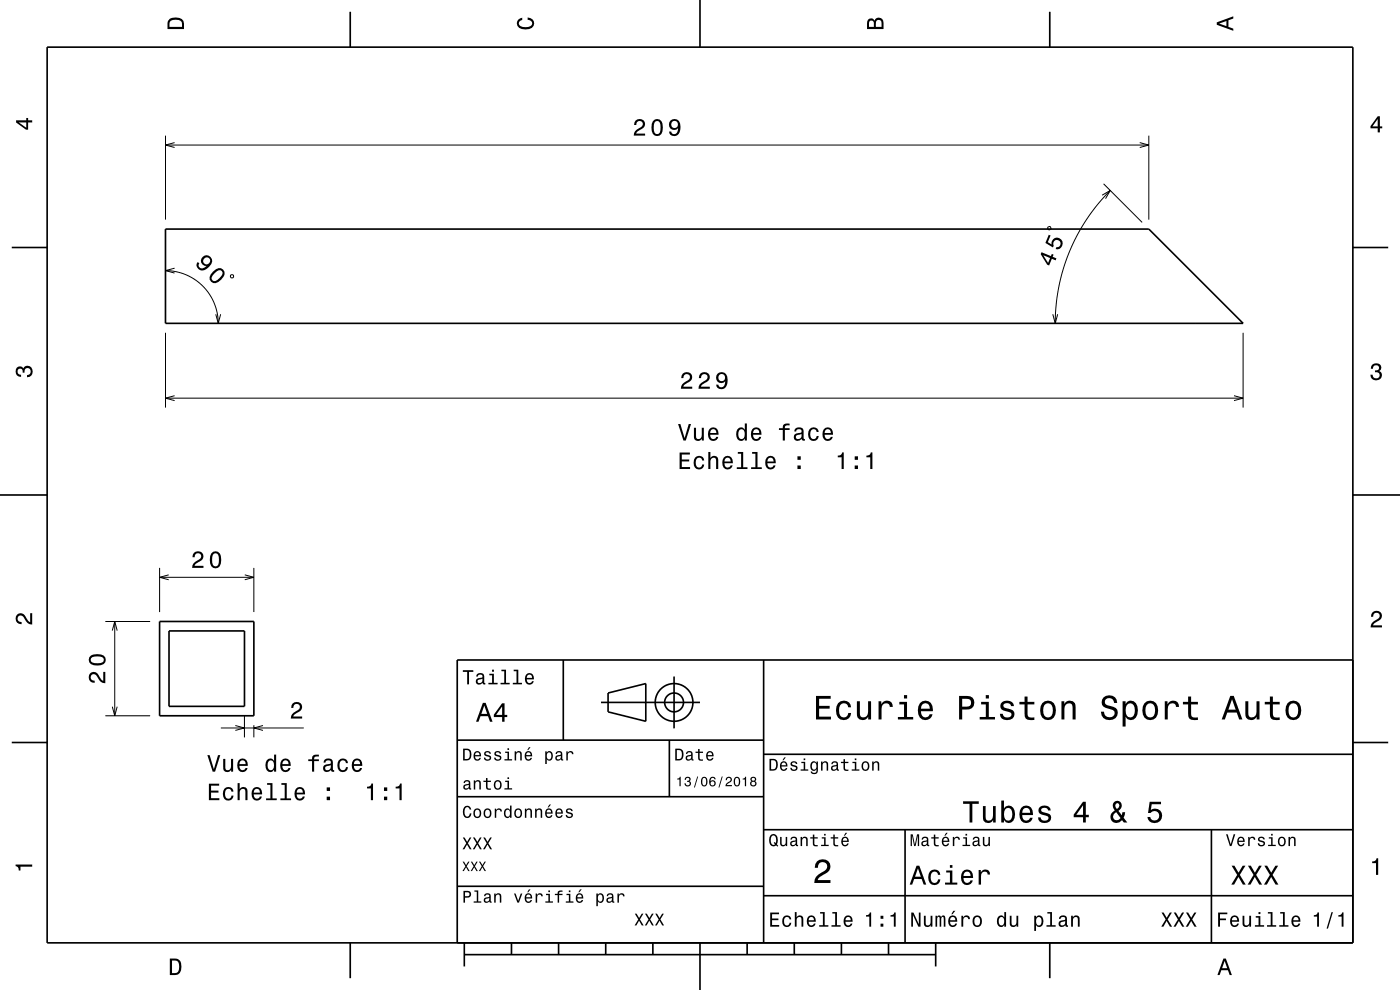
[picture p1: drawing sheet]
<svg xmlns="http://www.w3.org/2000/svg" width="297mm" height="210mm" viewBox="0 0 297 210" stroke-linecap="round" stroke-linejoin="round" font-family="sans-serif">
<g fill="none" stroke="#000" stroke-width=".21">
<path d="M35.1 28.8v17.8M35.1 30.8h208.6M37 30.3l-1.9 .5 1.9 .5M234.1 39l8.2 8.2M241.8 30.3l1.9 .5-1.9 .5M243.7 28.8v17.8M35.1 57.4a11.2 11.2 0 0 1 11.2 11.2M37 56.9l-1.9 .5 1.9 .5M48.9 58.4l.5-.1 .1 .5-.4 .1zM222.3 48.2l.5-.1 .1 .5-.3 .2-.2-.1zM233.8 41.4l1.7-1-1 1.7M235.5 40.4l-2.6 3-2.4 3.2-1.9 3.2-1.7 3.6-1.3 3.6-1 3.8-.6 4.2-.1 3.6"/>
<path d="M35.1 70.6v15.9M45.8 66.7l.5 1.9 .5-1.9M223.3 66.7l.6 1.9 .5-1.9M263.7 70.6v15.9M35.1 84.5h228.6M37 83.9l-1.9 .6 1.9 .5M261.8 83.9l1.9 .6-1.9 .5M22.3 131.8h9.6M23.8 133.8l.5-2 .6 2M24.3 131.8v20M33.9 120.5v9.3M33.9 122.5h20"/>
<path d="M35.8 121.9l-1.9 .6 1.9 .5M51.9 121.9l2 .6-2 .5M53.9 120.5v9.3M22.3 151.8h9.6M23.8 149.9l.5 1.9 .6-1.9M46.9 154.4h17.5M49.9 153.9l2 .5-2 .5M51.9 151.8v4.6M53.9 153.8v2.6M55.8 153.9l-1.9 .5 1.9 .5"/>
</g>
<g fill="none" stroke="#000" stroke-width=".35">
<path d="M10 10h277v190h-277zM74.3 2.5v7.5M148.5 0v10M222.7 2.5v7.5M2.5 52.5h7.5M35.1 48.6h208.6l20 20h-228.6zM287 52.5h7.5M0 105h10M287 105h10M33.9 131.8h20v20h-20zM35.9 133.8h16v16h-16zM119.5 140v17"/>
<path d="M162 140v60M287 140h-190v60M2.5 157.5h7.5M97 157h65M127.5 149h21M129 147l8-2v8l-8-2zM142 157v12M143 143.5v11M287 157.5h7.5M97 169h65M162 176h125M162 160h125"/>
<path d="M192 176v24M257 176v24M97 188h65M162 190h125M74.3 200v7.5M98.5 202.5h100M98.5 200v5M108.5 200v2.5M118.5 200v2.5M128.5 200v2.5M138.5 200v2.5M148.5 200v10"/>
<path d="M158.5 200v2.5M168.5 200v2.5M178.5 200v2.5M188.5 200v2.5M198.5 200v5M222.7 200v7.5"/>
<circle cx="143" cy="149" r="2"/>
<circle cx="143" cy="149" r="4"/>
</g>
<g fill="#000">
<path d="M36 4a2.18 2.18 0 0 0-.5 2.2h3.5v-1.2a1.43 1.43 0 0 0-1.7-1.3zM36.3 4.4a2.15 2.15 0 0 1 2.2 .3l.1 1h-2.6v-1z" fill-rule="evenodd"/>
<path d="M109.9 4.2l.9-.4v.4a.7 .7 0 0 0-.7 .5 .7 .7 0 0 0 .3 .8 1.7 1.7 0 0 0 2.5-.5 .9 .9 0 0 0-1-.8v-.5a1.24 1.24 0 0 1 1.4 1.1 1.24 1.24 0 0 1-1 1.4 2.22 2.22 0 0 1-2.5-.7l-.2-.5z" fill-rule="evenodd"/>
<path d="M184.2 4.2l-.3 .7v1.3h3.5v-1.3a.98 .98 0 0 0-.7-1.1 .98 .98 0 0 0-1.2 .6 .84 .84 0 0 0-1.3-.2zM184.5 4.5a.54 .54 0 0 1 .6-.1 .54 .54 0 0 1 .3 .6v.7h-1zM185.9 4.4a.62 .62 0 0 1 .8-.1 .62 .62 0 0 1 .3 .6v.8h-1.2z" fill-rule="evenodd"/>
<path d="M258.1 4.7v.6l3.5 1.2v-.4l-1-.4v-1.4l1-.4v-.4zM258.6 5l1.6-.5v1z" fill-rule="evenodd"/>
<path d="M3.4 25.5v.5l2.1 1.5h.5v-1.5h.8v-.5h-.8v-.5h-.4v.5zM4 26h1.6v1.1z" fill-rule="evenodd"/>
<path d="M134.8 25.6l-.2 .3-.1 .6h.5a.71 .71 0 0 1 .5-.8 .71 .71 0 0 1 .9 .5 .71 .71 0 0 1-.5 .8 1.8 1.8 0 0 0-1.5 1.8h2.5v-.5h-1.9a2.2 2.2 0 0 1 1.4-1.1 1.13 1.13 0 0 0 .1-1.7 1.13 1.13 0 0 0-1.7 .1zM138.5 25.7a2.67 2.67 0 0 0 .4 3.1 1.14 1.14 0 0 0 1.6-.9 2.31 2.31 0 0 0-.6-2.5l-.5-.2-.5 .2zM139.1 25.8h.6a2.38 2.38 0 0 1 0 2.6h-.6a2.37 2.37 0 0 1 0-2.6zM142.2 25.6a1.15 1.15 0 0 0 0 1.6 1.15 1.15 0 0 0 1.7 0 1.03 1.03 0 0 1-.9 1.3 .56 .56 0 0 1-.6-.6h-.5a1.18 1.18 0 0 0 1.3 1 1.18 1.18 0 0 0 1.1-1.2 1.77 1.77 0 0 0-1.2-2.5zM142.4 26.4a.75 .75 0 0 1 1.5 0 .75 .75 0 0 1-1.5 0z" fill-rule="evenodd"/>
<path d="M292.3 24.7l-1.6 2.1v.4h1.6v.9h.4v-.9h.5v-.4h-.5v-2.1zM292.3 25.2v1.6h-1.1z" fill-rule="evenodd"/>
<path d="M43 54.5a1.11 1.11 0 0 0-.3 1.3 1.11 1.11 0 0 0 1.1 .6 1.03 1.03 0 0 1-1.5 .3 .56 .56 0 0 1 0-.8l-.3-.3a1.18 1.18 0 0 0 .2 1.5 1.18 1.18 0 0 0 1.5 0 1.77 1.77 0 0 0 1-2.6 1.13 1.13 0 0 0-1.7 0zM43.1 55.4a.75 .75 0 0 1 1.5 0 .75 .75 0 0 1-1.5 0zM45.2 57.6a1.42 1.42 0 0 0-.4 2.2 1.41 1.41 0 0 0 2.1-.5 1.51 1.51 0 0 0 .4-2.1 1.43 1.43 0 0 0-2.1 .4zM45.5 58l.9-.7a.63 .63 0 0 1 .6 .2 .63 .63 0 0 1 .2 .6 2.74 2.74 0 0 1-1.8 1.5l-.5-.4v-.4z" fill-rule="evenodd"/>
<path d="M221 53.5l-.2 .4 1.3 2.2 .5 .2 .5-1.4 .8 .3 .2-.4-.8-.3 .2-.5-.4-.1-.2 .4zM221.3 54.1l1.5 .6-.5 1.1zM222.5 49.8l-.7 1.7 1.6 1 .1-.4a.79 .79 0 0 1 .3-1.1 .79 .79 0 0 1 1.1 .4 .79 .79 0 0 1-.5 1h-.3l-.2 .4a1.21 1.21 0 0 0 1.6-.9 1.21 1.21 0 0 0-1.2-1.4 1.21 1.21 0 0 0-1.2 1.4l-.8-.5 .6-1.4z" fill-rule="evenodd"/>
<path d="M291.1 77.4a1.08 1.08 0 0 1 1.4-.2 1.08 1.08 0 0 1 .4 1.2l-.3 .3a1.06 1.06 0 0 1 .5 1.3 1.06 1.06 0 0 1-1.2 .7 1.1 1.1 0 0 1-1.2-1.2h.5a.71 .71 0 0 0 1 .8 .71 .71 0 0 0 .1-1.3h-.6v-.4a.61 .61 0 0 0 .8-.3 .61 .61 0 0 0-.2-.8 .61 .61 0 0 0-.9 .2l-.1 .5h-.5z" fill-rule="evenodd"/>
<path d="M3.6 78a.86 .86 0 0 1 1.4 .2 1.06 1.06 0 0 1 1.2-.6 1.06 1.06 0 0 1 .7 1.2 1.1 1.1 0 0 1-1.2 1.2v-.4a.71 .71 0 0 0 .8-1 .71 .71 0 0 0-1.3-.1v.6h-.4a.61 .61 0 0 0-.3-.8 .61 .61 0 0 0-.8 .2 .61 .61 0 0 0 .2 .8l.6 .2v.4a1.15 1.15 0 0 1-1.2-.6 1.15 1.15 0 0 1 .3-1.3z" fill-rule="evenodd"/>
<path d="M144.2 96v3.5h2.2v-.4h-1.8v-1.2h1.6v-.4h-1.6v-1.1h1.8v-.4zM147.5 97.1a1.53 1.53 0 0 0 .8 2.5 1.06 1.06 0 0 0 1.1-1.1h-.4a.67 .67 0 0 1-.7 .7 .67 .67 0 0 1-.7-.6 1.12 1.12 0 0 1 .7-1.5 .6 .6 0 0 1 .7 .6h.4a1.09 1.09 0 0 0-.8-1 1.09 1.09 0 0 0-1.1 .4zM150.3 95.9v3.6h.4v-1.6a.63 .63 0 0 1 .5-.8 .63 .63 0 0 1 .7 .7v1.7h.5v-1.8a.88 .88 0 0 0-.6-1 .88 .88 0 0 0-1.1 .5v-1.3zM153.5 97.1a1.54 1.54 0 0 0 .8 2.5 1.05 1.05 0 0 0 1.1-.9h-.4l-.2 .4-.4 .1a.75 .75 0 0 1-.7-.9h1.8a1.16 1.16 0 0 0-.5-1.4 1.16 1.16 0 0 0-1.5 .2zM153.9 97.3a.66 .66 0 0 1 .8-.1 .66 .66 0 0 1 .3 .7h-1.3zM156.5 95.9v.3h.7v2.9h-.9v.4h2.3v-.4h-.9v-3.2zM159.6 95.9v.3h.7v2.9h-1v.4h2.3v-.4h-.9v-3.2zM162.6 97.1a1.54 1.54 0 0 0 .8 2.5 1.05 1.05 0 0 0 1.1-.9h-.4l-.2 .4-.4 .1a.75 .75 0 0 1-.7-.9h1.8a1.16 1.16 0 0 0-.5-1.4 1.16 1.16 0 0 0-1.5 .2zM163 97.3a.66 .66 0 0 1 .8-.1 .66 .66 0 0 1 .3 .7h-1.3zM169.2 98.7v.8h.7v-.8zM169.2 96.8v.7h.7v-.7z" fill-rule="evenodd"/>
<path d="M144.8 79.3l-.3 .9h.5a.7 .7 0 0 1 .5-.8 .7 .7 0 0 1 .9 .5 .7 .7 0 0 1-.5 .8 1.8 1.8 0 0 0-1.5 1.8h2.5v-.5h-2a2.23 2.23 0 0 1 1.5-1.1 1.13 1.13 0 0 0 .1-1.7 1.13 1.13 0 0 0-1.7 .1zM148.6 79.3l-.3 .9h.4a.7 .7 0 0 1 .5-.8 .7 .7 0 0 1 .9 .5 .7 .7 0 0 1-.5 .8 1.8 1.8 0 0 0-1.4 1.8h2.4v-.5h-1.9a2.23 2.23 0 0 1 1.5-1.1 1.13 1.13 0 0 0 .1-1.7 1.13 1.13 0 0 0-1.7 .1zM152.2 79.3a1.15 1.15 0 0 0 0 1.6 1.15 1.15 0 0 0 1.7 0 1.03 1.03 0 0 1-.9 1.3 .56 .56 0 0 1-.6-.6h-.5a1.18 1.18 0 0 0 1.3 .9 1.18 1.18 0 0 0 1.1-1.1 1.77 1.77 0 0 0-1.2-2.5zM152.4 80.1a.75 .75 0 0 1 1.5 0 .75 .75 0 0 1-1.5 0z" fill-rule="evenodd"/>
<path d="M143.9 89.9l1.1 3.5h.5l1.1-3.5h-.5l-.9 3-.9-3zM147.2 90.7v1.8a.89 .89 0 0 0 .6 1 .89 .89 0 0 0 1.1-.5v.4h.4v-2.7h-.4v1.6a.65 .65 0 0 1-.4 .8 .65 .65 0 0 1-.8-.3v-2.1zM150.5 91a1.54 1.54 0 0 0 .8 2.5 1.06 1.06 0 0 0 1.1-.8h-.5l-.2 .3-.4 .1a.75 .75 0 0 1-.6-.9h1.7a1.17 1.17 0 0 0-.5-1.3 1.17 1.17 0 0 0-1.4 .1zM150.8 91.2a.66 .66 0 0 1 .8-.1 .66 .66 0 0 1 .4 .7h-1.3zM156.5 91a1.57 1.57 0 0 0 .7 2.5l.5-.1 .3-.4v.4h.4v-3.6h-.4v1.4a.89 .89 0 0 0-1.5-.2zM156.8 91.3a.62 .62 0 0 1 .7-.2 .62 .62 0 0 1 .4 .5 1.11 1.11 0 0 1-.6 1.5 1.19 1.19 0 0 1-.5-1.8zM159.6 91a1.54 1.54 0 0 0 .8 2.5 1.06 1.06 0 0 0 1.1-.8h-.4l-.3 .3-.3 .1a.76 .76 0 0 1-.7-.9h1.7a1.17 1.17 0 0 0-.5-1.3 1.17 1.17 0 0 0-1.4 .1zM160 91.2a.66 .66 0 0 1 .7-.1 .66 .66 0 0 1 .4 .7h-1.3zM165.2 90.8v.4h.9v2.2h.4v-2.2h1v-.4h-1v-.3l.3-.3h.7v-.3a1.04 1.04 0 0 0-1.4 .7v.2zM168.8 90.9l-.3 .6h.4a.55 .55 0 0 1 .7-.5 .55 .55 0 0 1 .4 .8h-.3a1 1 0 0 0-1 .2 1 1 0 0 0-.3 1.1 .94 .94 0 0 0 1.7 0l.1 .3 .6 .1v-.4h-.3v-1.6a1.02 1.02 0 0 0-1.7-.6zM168.9 92.4l1.1-.3a.77 .77 0 0 1-.2 .8 .77 .77 0 0 1-.9 .1zM171.7 91a1.53 1.53 0 0 0 .9 2.5 1.05 1.05 0 0 0 1.1-1h-.4a.67 .67 0 0 1-.7 .7 .67 .67 0 0 1-.7-.6 1.12 1.12 0 0 1 .7-1.6 .6 .6 0 0 1 .6 .6h.5a1.09 1.09 0 0 0-.8-.9 1.09 1.09 0 0 0-1.2 .3zM174.8 91a1.54 1.54 0 0 0 .8 2.5 1.06 1.06 0 0 0 1.1-.8h-.5l-.2 .3-.4 .1a.76 .76 0 0 1-.7-.9h1.8a1.17 1.17 0 0 0-.5-1.3 1.17 1.17 0 0 0-1.4 .1zM175.1 91.2a.66 .66 0 0 1 .8-.1 .66 .66 0 0 1 .4 .7h-1.4z" fill-rule="evenodd"/>
<path d="M177.7 96.6v.4h.8v2.5h.5v-3.5h-.3a.77 .77 0 0 1-1 .6zM181.3 98.7v.8h.7v-.8zM181.3 96.8v.7h.7v-.7zM183.8 96.6v.4h.8v2.5h.5v-3.5h-.4a.77 .77 0 0 1-.9 .6z" fill-rule="evenodd"/>
<path d="M3.6 130.4a1.22 1.22 0 0 1 2 .7l.4 .6 .4 .3v-1.9h.4v2.4a1.8 1.8 0 0 1-1.7-1.4 .71 .71 0 0 0-.9-.5 .71 .71 0 0 0-.5 .8 .71 .71 0 0 0 .9 .5v.5a1.18 1.18 0 0 1-1.2-.7 1.18 1.18 0 0 1 .2-1.3z" fill-rule="evenodd"/>
<path d="M41.2 117.3l-.4 .9h.5a.7 .7 0 0 1 .5-.8 .7 .7 0 0 1 .9 .5 .7 .7 0 0 1-.5 .8 1.81 1.81 0 0 0-1.4 1.8h2.4v-.5h-1.9a2.23 2.23 0 0 1 1.4-1.1 1.13 1.13 0 0 0 .1-1.7 1.13 1.13 0 0 0-1.6 .1zM44.8 117.4a2.68 2.68 0 0 0 .4 3 1.14 1.14 0 0 0 1.7-.9 2.3 2.3 0 0 0-.7-2.4l-.5-.2-.5 .2zM45.4 117.4h.7a2.38 2.38 0 0 1 0 2.7h-.7a2.37 2.37 0 0 1 0-2.7z" fill-rule="evenodd"/>
<path d="M291.2 129.9a1.18 1.18 0 0 1 1.9 .3 1.18 1.18 0 0 1-1 1.7l-.5 .3-.3 .5h1.9v.4h-2.4a1.8 1.8 0 0 1 1.4-1.8 .71 .71 0 0 0 .5-.8 .71 .71 0 0 0-.9-.5 .71 .71 0 0 0-.5 .8h-.4z" fill-rule="evenodd"/>
<path d="M19.1 142.8a1.2 1.2 0 0 0-.2 1.4 1.2 1.2 0 0 0 1.2 .7v-.5a.7 .7 0 0 1-.9-.5 .7 .7 0 0 1 .5-.9 .7 .7 0 0 1 .9 .5 1.8 1.8 0 0 0 1.7 1.4v-2.4h-.4v1.9a2.23 2.23 0 0 1-1.2-1.5 1.11 1.11 0 0 0-1.6-.1zM19.3 139.1a1.13 1.13 0 0 0-.4 1.2 1.13 1.13 0 0 0 .9 .8 2.28 2.28 0 0 0 2.5-.6 1.14 1.14 0 0 0-.9-1.7 2.89 2.89 0 0 0-2.1 .3zM19.3 139.6a2.37 2.37 0 0 1 2.6 0v.7a2.38 2.38 0 0 1-2.6 0z" fill-rule="evenodd"/>
<path d="M62.1 149.2a1.18 1.18 0 0 1 1.9 .3 1.18 1.18 0 0 1-1 1.7l-.5 .4-.3 .4h1.9v.4h-2.4a1.8 1.8 0 0 1 1.4-1.7 .71 .71 0 0 0 .5-.9 .71 .71 0 0 0-.8-.5 .71 .71 0 0 0-.6 .9h-.4z" fill-rule="evenodd"/>
<path d="M98.2 158.8v2.5h.9a1.37 1.37 0 0 0 .7-2.2 1.56 1.56 0 0 0-1.6-.3zM98.6 159.1a.98 .98 0 0 1 1.1 .7 .98 .98 0 0 1-.6 1.2h-.5zM100.7 159.6a1.04 1.04 0 0 0-.2 1.2 1.04 1.04 0 0 0 1 .5l.5-.5h-.3l-.4 .3a.54 .54 0 0 1-.5-.7h1.3a.83 .83 0 0 0-.4-.9 .83 .83 0 0 0-1 .1zM100.9 159.7l.2-.1a.47 .47 0 0 1 .5 .1 .47 .47 0 0 1 .1 .5h-.9zM102.9 159.5l-.2 .1a.69 .69 0 0 0 .9 .9l.2 .1a.43 .43 0 0 1-.4 .5 .43 .43 0 0 1-.4-.4h-.3a.74 .74 0 0 0 .9 .7 .74 .74 0 0 0 .5-1l-1-.4a.38 .38 0 0 1 .3-.5 .38 .38 0 0 1 .4 .4h.3a.78 .78 0 0 0-1.2-.4zM105.1 159.5l-.2 .1a.69 .69 0 0 0 .9 .9l.2 .1a.43 .43 0 0 1-.4 .5 .43 .43 0 0 1-.5-.4h-.3a.74 .74 0 0 0 .9 .7 .74 .74 0 0 0 .5-1l-.9-.4a.38 .38 0 0 1 .3-.5 .38 .38 0 0 1 .4 .4h.3a.77 .77 0 0 0-1.2-.4zM107.2 159.4v.3h.5v1.3h-.7v.3h1.6v-.3h-.6v-1.6zM107.7 158.7v.4h.3v-.4zM109.2 159.4v1.9h.3v-1.1a.45 .45 0 0 1 .4-.6 .45 .45 0 0 1 .5 .5v1.2h.3v-1.3a.63 .63 0 0 0-.5-.7 .63 .63 0 0 0-.7 .4v-.3zM112.2 158.5l-.4 .6h.3l.5-.6zM111.5 159.6a1.04 1.04 0 0 0-.2 1.2 1.04 1.04 0 0 0 1.1 .5l.5-.5h-.3l-.5 .3a.54 .54 0 0 1-.5-.7h1.3a.83 .83 0 0 0-.4-.9 .83 .83 0 0 0-1 .1zM111.8 159.7l.1-.1a.48 .48 0 0 1 .5 .1 .48 .48 0 0 1 .2 .5h-1zM115.7 159.4v2.7h.3v-1.1a.66 .66 0 0 0 .7 .4 .66 .66 0 0 0 .5-.6 .91 .91 0 0 0 0-1.1 .91 .91 0 0 0-1-.3l-.2 .3v-.3zM116.1 159.8a.45 .45 0 0 1 .5-.2 .45 .45 0 0 1 .3 .4 .65 .65 0 0 1 .1 .8 .65 .65 0 0 1-.7 .2 .98 .98 0 0 1-.2-1.2zM118.1 159.5l-.2 .4h.3a.39 .39 0 0 1 .4-.3 .39 .39 0 0 1 .3 .5h-.1a.65 .65 0 0 0-1 .4 .65 .65 0 0 0 .6 .9l.6-.3 .1 .2h.4v-.2l-.2-.1v-1.1a.72 .72 0 0 0-.5-.6 .72 .72 0 0 0-.7 .2zM118.2 160.6l.8-.3a.55 .55 0 0 1-.2 .7 .55 .55 0 0 1-.6 0zM120.1 159.4v1.9h.4v-1.1a.47 .47 0 0 1 .2-.6 .47 .47 0 0 1 .6 .2v.2h.4a.64 .64 0 0 0-.5-.7 .64 .64 0 0 0-.8 .4v-.3z" fill-rule="evenodd"/>
<path d="M98.2 142.2v.3h.9v2.7h.4v-2.7h.9v-.3zM101.3 143l-.3 .5h.4a.47 .47 0 0 1 .5-.4 .47 .47 0 0 1 .4 .6l-.2 .1a.84 .84 0 0 0-1 .2 .84 .84 0 0 0 0 1.1 .9 .9 0 0 0 1.3-.2l.1 .2 .5 .1v-.3l-.3-.1v-1.3a.87 .87 0 0 0-1.4-.5zM101.4 144.3l.9-.3a.66 .66 0 0 1-.1 .7 .66 .66 0 0 1-.8 .1zM103.8 142.9v.3h.6v1.6h-.8v.4h2v-.4h-.8v-1.9zM104.4 142.1v.4h.4v-.4zM106.4 142.1v.3h.6v2.4h-.8v.4h1.9v-.4h-.7v-2.7zM109 142.1v.3h.6v2.4h-.8v.4h1.9v-.4h-.7v-2.7zM111.6 143.1a1.32 1.32 0 0 0 .7 2.1 .9 .9 0 0 0 .9-.7h-.3l-.2 .3-.4 .1a.65 .65 0 0 1-.6-.8h1.6a1 1 0 0 0-.4-1.2 1 1 0 0 0-1.3 .2zM111.9 143.3a.57 .57 0 0 1 .7-.1 .57 .57 0 0 1 .3 .6h-1.2z" fill-rule="evenodd"/>
<path d="M102.4 149.1l-1.4 4h.5l.4-1.2h1.6l.4 1.2h.6l-1.5-4zM102.7 149.7l.7 1.7h-1.3zM106.5 149.2l-1.7 2.4v.5h1.7v1h.5v-1h.6v-.5h-.6v-2.4zM106.5 149.9v1.7h-1.3z" fill-rule="evenodd"/>
<path d="M143.2 158.8v2.5h.9a1.37 1.37 0 0 0 .7-2.2 1.56 1.56 0 0 0-1.6-.3zM143.6 159.1a.98 .98 0 0 1 1.1 .7 .98 .98 0 0 1-.6 1.2h-.5zM145.7 159.5l-.2 .4h.3a.39 .39 0 0 1 .5-.3 .39 .39 0 0 1 .3 .5h-.2a.65 .65 0 0 0-.9 .4 .65 .65 0 0 0 .5 .9l.7-.3v.2h.4v-.2l-.1-.1-.1-1.1a.73 .73 0 0 0-.4-.6 .73 .73 0 0 0-.8 .2zM145.8 160.6l.8-.3a.55 .55 0 0 1-.1 .7 .55 .55 0 0 1-.7 0zM148.1 158.9v.5h-.5v.3h.5v1.3a.75 .75 0 0 0 1 .4v-.3a.48 .48 0 0 1-.7-.3v-1.1h.7v-.3h-.7v-.5zM150 159.6a1.04 1.04 0 0 0-.2 1.2 1.04 1.04 0 0 0 1.1 .5l.5-.5h-.4l-.4 .3a.54 .54 0 0 1-.5-.7h1.3a.83 .83 0 0 0-.4-.9 .83 .83 0 0 0-1 .1zM150.3 159.7l.1-.1a.48 .48 0 0 1 .5 .1 .48 .48 0 0 1 .2 .5h-1z" fill-rule="evenodd"/>
<path d="M173.1 147.6v5h3.2v-.6h-2.5v-1.7h2.2v-.6h-2.2v-1.5h2.4v-.6zM177.8 149.2a2.59 2.59 0 0 0 .5 3.4 1.58 1.58 0 0 0 2.3-1.4h-.6a.95 .95 0 0 1-.9 1 .95 .95 0 0 1-1-.9 1.59 1.59 0 0 1 .9-2.1 .85 .85 0 0 1 .9 .8h.7a1.56 1.56 0 0 0-1.1-1.3 1.56 1.56 0 0 0-1.7 .5zM181.8 148.8v2.5a1.27 1.27 0 0 0 .9 1.4 1.27 1.27 0 0 0 1.5-.7v.6h.6v-3.8h-.6v2.2a.92 .92 0 0 1-.6 1.1 .92 .92 0 0 1-1.2-.4v-2.9zM186.4 148.8v3.8h.6v-2.2a.95 .95 0 0 1 .5-1.1 .95 .95 0 0 1 1.2 .3l.1 .4h.6a1.28 1.28 0 0 0-1-1.4 1.28 1.28 0 0 0-1.4 .8v-.6zM190.8 148.9v.5h1v2.7h-1.3v.5h3.2v-.5h-1.3v-3.2zM191.8 147.4v.8h.6v-.8zM195.1 149.2a2.62 2.62 0 0 0 .5 3.4 1.57 1.57 0 0 0 2.2-1.1h-.6l-.3 .5-.5 .2a1.08 1.08 0 0 1-1-1.3h2.5a1.66 1.66 0 0 0-.7-2 1.66 1.66 0 0 0-2.1 .3zM195.6 149.5a.94 .94 0 0 1 1.2-.2 .94 .94 0 0 1 .5 1h-1.9zM203.5 147.6v5h.6v-2.1h.8a1.47 1.47 0 0 0 1.8-1.2 1.47 1.47 0 0 0-1.5-1.7zM204.1 148.2a1.6 1.6 0 0 1 1.8 .5 .86 .86 0 0 1 0 .9 .86 .86 0 0 1-.9 .3h-.9zM208.1 148.9v.5h1v2.7h-1.3v.5h3.3v-.5h-1.3v-3.2zM209.1 147.4v.8h.7v-.8zM212.6 148.9a1.08 1.08 0 0 0-.3 1.2 1.08 1.08 0 0 0 1 .7l1.1 .4a.57 .57 0 0 1 .2 .6 .57 .57 0 0 1-.5 .4 .96 .96 0 0 1-1.4-.8h-.6a1.6 1.6 0 0 0 1.3 1.4 1.6 1.6 0 0 0 1.7-.8 1.13 1.13 0 0 0-1-1.6l-1.1-.3-.2-.4a.87 .87 0 0 1 .9-.5 .87 .87 0 0 1 .8 .6h.6a1.4 1.4 0 0 0-2.1-1.1zM217.4 147.8v1.1h-1.1v.5h1.1v2.6l.2 .4 .4 .3h1.4v-.5a.97 .97 0 0 1-1.4-.5v-2.3h1.4v-.5h-1.4v-1.1zM221.1 149.2a2.56 2.56 0 0 0 .5 3.4 1.72 1.72 0 0 0 1.8-.2 1.72 1.72 0 0 0 .6-1.7 1.7 1.7 0 0 0-.9-1.9 1.7 1.7 0 0 0-2 .4zM221.6 149.6a.96 .96 0 0 1 1-.4 .96 .96 0 0 1 .7 .8 1.59 1.59 0 0 1-1 2.2 1.19 1.19 0 0 1-1-1.5zM225.2 148.8v3.8h.6v-2.2a.97 .97 0 0 1 .5-1.1 .97 .97 0 0 1 1.1 .2l.1 .7v2.4h.7v-2.5a1.27 1.27 0 0 0-.9-1.4 1.27 1.27 0 0 0-1.5 .6v-.5zM234.1 147.9a1.38 1.38 0 0 0-.3 1.5 1.38 1.38 0 0 0 1.3 .9 1.25 1.25 0 0 1 1.4 .9 1.15 1.15 0 0 1-1.3 .9 1.15 1.15 0 0 1-1-1.1h-.7a1.8 1.8 0 0 0 1.7 1.8 1.8 1.8 0 0 0 1.9-1.6 1.46 1.46 0 0 0-1.5-1.4l-.6-.2a.83 .83 0 0 1-.5-1.1 .83 .83 0 0 1 1.2-.3l.5 .5 .1 .4h.7a1.67 1.67 0 0 0-1-1.6 1.67 1.67 0 0 0-1.9 .4zM238.2 148.8v5.3h.6v-2.1a1.32 1.32 0 0 0 1.4 .7 1.32 1.32 0 0 0 1.1-1.1 2.43 2.43 0 0 0-.8-2.8 1.21 1.21 0 0 0-1.7 .5v-.5zM239.1 149.6a.9 .9 0 0 1 .9-.4 .9 .9 0 0 1 .7 .8 1.61 1.61 0 0 1-.9 2.2 1.18 1.18 0 0 1-1-1.5zM242.8 149.2a2.56 2.56 0 0 0 .5 3.4 1.72 1.72 0 0 0 1.8-.2 1.72 1.72 0 0 0 .6-1.7 1.7 1.7 0 0 0-.9-1.9 1.7 1.7 0 0 0-2 .4zM243.3 149.6a.96 .96 0 0 1 1-.4 .96 .96 0 0 1 .7 .8 1.59 1.59 0 0 1-1 2.2 1.19 1.19 0 0 1-1-1.5zM247.1 148.8v3.8h.6v-2.2a.95 .95 0 0 1 .5-1.1 .95 .95 0 0 1 1.2 .3l.1 .4h.6a1.28 1.28 0 0 0-1-1.4 1.28 1.28 0 0 0-1.4 .8v-.6zM252 147.8v1.1h-1v.5h1l.1 2.6 .2 .4 .4 .3h1.4v-.5a.97 .97 0 0 1-1.4-.5v-2.3h1.4v-.5h-1.4v-1.1zM261 147.6l-1.8 5h.6l.6-1.4h2l.5 1.4h.7l-1.9-5zM261.4 148.3l.7 2.2h-1.5zM264.2 148.8v2.5a1.27 1.27 0 0 0 .9 1.4 1.27 1.27 0 0 0 1.5-.7v.6h.6v-3.8h-.6v2.2a.92 .92 0 0 1-.6 1.1 .92 .92 0 0 1-1.1-.4l-.1-2.9zM269.4 147.8v1.1h-1.1v.5h1.1v2.6l.2 .4 .4 .3 .7 .1 .8-.1v-.5a.97 .97 0 0 1-1.4-.5l-.1-2.3h1.5v-.5h-1.5v-1.1zM273.1 149.2a2.56 2.56 0 0 0 .6 3.4 1.72 1.72 0 0 0 1.8-.2 1.72 1.72 0 0 0 .6-1.7 1.7 1.7 0 0 0-.9-1.9 1.7 1.7 0 0 0-2.1 .4zM273.6 149.6a.96 .96 0 0 1 1-.4 .96 .96 0 0 1 .7 .8 1.59 1.59 0 0 1-.9 2.2 1.19 1.19 0 0 1-1.1-1.5z" fill-rule="evenodd"/>
<path d="M44.3 166.2v3.5h2.2v-.4h-1.7v-1.2h1.5v-.4h-1.5v-1h1.7v-.5zM47.6 167.3a1.53 1.53 0 0 0 .8 2.5 1.06 1.06 0 0 0 1.1-1h-.4a.67 .67 0 0 1-.6 .6 .67 .67 0 0 1-.7-.6 1.12 1.12 0 0 1 .6-1.5 .6 .6 0 0 1 .7 .6h.4a1.09 1.09 0 0 0-.7-.9 1.09 1.09 0 0 0-1.2 .3zM50.4 166.1v3.6h.4v-1.5a.64 .64 0 0 1 .4-.8 .64 .64 0 0 1 .8 .3l.1 2h.4v-1.7a.88 .88 0 0 0-.6-1 .88 .88 0 0 0-1.1 .4v-1.3zM53.7 167.3a1.54 1.54 0 0 0 .8 2.5 1.05 1.05 0 0 0 1.1-.8h-.5l-.2 .3-.4 .1a.75 .75 0 0 1-.7-.9h1.8a1.16 1.16 0 0 0-.5-1.4 1.16 1.16 0 0 0-1.4 .2zM54 167.5a.66 .66 0 0 1 .8-.1 .66 .66 0 0 1 .3 .7h-1.3zM56.7 166.1v.4h.7v2.9h-1v.3h2.3v-.3h-.9v-3.3zM59.7 166.1v.4h.7v2.9h-.9v.3h2.2v-.3h-.9v-3.3zM62.8 167.3a1.54 1.54 0 0 0 .8 2.5 1.06 1.06 0 0 0 1.1-.8h-.5l-.2 .3-.4 .1a.75 .75 0 0 1-.7-.9h1.8a1.16 1.16 0 0 0-.5-1.4 1.16 1.16 0 0 0-1.4 .2zM63.1 167.5a.66 .66 0 0 1 .8-.1 .66 .66 0 0 1 .4 .7h-1.4zM69.3 169v.7h.7v-.7zM69.3 167v.8h.7v-.8z" fill-rule="evenodd"/>
<path d="M44 160.2l1.1 3.5h.5l1.1-3.5h-.4l-.9 3-.9-3zM47.4 161v1.8a.89 .89 0 0 0 .6 .9 .89 .89 0 0 0 1-.4v.4h.5v-2.7h-.5v1.5a.65 .65 0 0 1-.4 .8 .65 .65 0 0 1-.8-.3v-2zM50.6 161.3a1.54 1.54 0 0 0 .8 2.5 1.06 1.06 0 0 0 1.1-.9h-.4l-.2 .4-.4 .1a.76 .76 0 0 1-.7-.9h1.8a1.17 1.17 0 0 0-.5-1.4 1.17 1.17 0 0 0-1.5 .2zM51 161.5a.66 .66 0 0 1 .8-.1 .66 .66 0 0 1 .3 .7h-1.3zM56.6 161.3a1.58 1.58 0 0 0 .8 2.5l.4-.1 .3-.4v.4h.5v-3.6h-.5v1.3a.89 .89 0 0 0-1.5-.1zM56.9 161.6a.62 .62 0 0 1 .7-.3 .62 .62 0 0 1 .5 .6 1.11 1.11 0 0 1-.7 1.5 1.19 1.19 0 0 1-.5-1.8zM59.7 161.3a1.54 1.54 0 0 0 .8 2.5 1.06 1.06 0 0 0 1.1-.9h-.4l-.2 .4-.4 .1a.76 .76 0 0 1-.7-.9h1.8a1.17 1.17 0 0 0-.5-1.4 1.17 1.17 0 0 0-1.5 .2zM60.1 161.5a.66 .66 0 0 1 .8-.1 .66 .66 0 0 1 .3 .7h-1.3zM65.4 161.1v.3h.8v2.3h.4v-2.3h1.1v-.3h-1.1l.1-.4 .3-.2h.7v-.4a1.04 1.04 0 0 0-1.5 .7v.3zM68.9 161.1l-.3 .7h.4a.55 .55 0 0 1 .7-.6 .55 .55 0 0 1 .4 .8l-.2 .1a1 1 0 0 0-1.1 .2 1 1 0 0 0-.2 1 .94 .94 0 0 0 1.6 0l.1 .3 .6 .1v-.3l-.3-.1v-1.6a1.02 1.02 0 0 0-1.7-.6zM69.1 162.6l1.1-.3a.77 .77 0 0 1-.2 .9 .77 .77 0 0 1-.9 .1zM71.9 161.3a1.53 1.53 0 0 0 .8 2.5 1.05 1.05 0 0 0 1.1-1.1h-.4a.67 .67 0 0 1-.6 .7 .67 .67 0 0 1-.7-.6 1.12 1.12 0 0 1 .6-1.5 .6 .6 0 0 1 .7 .6h.4a1.09 1.09 0 0 0-.7-1 1.09 1.09 0 0 0-1.2 .4zM74.9 161.3a1.54 1.54 0 0 0 .8 2.5 1.06 1.06 0 0 0 1.1-.9h-.4l-.3 .4-.3 .1a.76 .76 0 0 1-.7-.9h1.8a1.17 1.17 0 0 0-.5-1.4 1.17 1.17 0 0 0-1.5 .2zM75.3 161.5a.66 .66 0 0 1 .8-.1 .66 .66 0 0 1 .3 .7h-1.3z" fill-rule="evenodd"/>
<path d="M77.9 166.9v.3h.8v2.5h.4v-3.5h-.3a.77 .77 0 0 1-.9 .7zM81.5 169v.7h.7v-.7zM81.5 167v.8h.7v-.8zM83.9 166.9v.3h.9v2.5h.4v-3.5h-.3a.77 .77 0 0 1-1 .7z" fill-rule="evenodd"/>
<path d="M98.5 165.6l-.1 .5h.2a.39 .39 0 0 1 .5-.4 .39 .39 0 0 1 .3 .6h-.2a.65 .65 0 0 0-.9 .4 .65 .65 0 0 0 .6 .8l.6-.3 .1 .2 .4 .1v-.3h-.2v-1.1a.72 .72 0 0 0-.5-.6 .72 .72 0 0 0-.8 .1zM98.7 166.7l.8-.2a.55 .55 0 0 1-.2 .6 .55 .55 0 0 1-.6 .1zM100.5 165.5v2h.3v-1.1a.45 .45 0 0 1 .4-.7 .45 .45 0 0 1 .5 .6v1.2h.3v-1.3a.63 .63 0 0 0-.4-.7 .63 .63 0 0 0-.8 .3v-.3zM103.1 165v.6h-.5v.3h.5v1.3a.74 .74 0 0 0 1 .3v-.3a.49 .49 0 0 1-.7-.2v-1.1h.7v-.3h-.7v-.6zM105 165.7a1.04 1.04 0 0 0-.2 1.3 1.04 1.04 0 0 0 1.1 .5 1.04 1.04 0 0 0 .5-1.3 1.04 1.04 0 0 0-1.2-.7zM105.2 165.9a.48 .48 0 0 1 .5-.1 .48 .48 0 0 1 .4 .4 .66 .66 0 0 1 0 .7 .66 .66 0 0 1-.7 .3 .97 .97 0 0 1-.2-1.3zM107.2 165.6v.3h.5v1.3h-.7v.3h1.6v-.3h-.6v-1.6zM107.7 164.9v.3h.3v-.3z" fill-rule="evenodd"/>
<path d="M98.4 171.2a1.45 1.45 0 0 0 .7 2.3 .94 .94 0 0 0 .9-1h-.3a.59 .59 0 0 1-.8 .7 1.31 1.31 0 0 1 .2-2l.3 .1 .2 .4h.4a.85 .85 0 0 0-.6-.8 .85 .85 0 0 0-1 .3zM100.6 171.7a1.04 1.04 0 0 0-.1 1.3 1.04 1.04 0 0 0 1.1 .5 1.04 1.04 0 0 0 .5-1.3 1.04 1.04 0 0 0-1.2-.7zM100.9 171.9a.48 .48 0 0 1 .5-.1 .48 .48 0 0 1 .3 .4 .66 .66 0 0 1 0 .7 .66 .66 0 0 1-.7 .3 .98 .98 0 0 1-.1-1.3zM102.8 171.7a1.04 1.04 0 0 0-.2 1.3 1.04 1.04 0 0 0 1.2 .5 1.04 1.04 0 0 0 .5-1.3 1.04 1.04 0 0 0-1.2-.7zM103 171.9a.48 .48 0 0 1 .5-.1 .48 .48 0 0 1 .4 .4 .66 .66 0 0 1 0 .7 .66 .66 0 0 1-.7 .3 .97 .97 0 0 1-.2-1.3zM105 171.5v2h.3v-1.1a.47 .47 0 0 1 .2-.6 .47 .47 0 0 1 .6 .2l.1 .1h.3a.64 .64 0 0 0-.5-.6 .64 .64 0 0 0-.7 .4v-.4zM107.1 171.7a1.06 1.06 0 0 0-.2 1.2 1.06 1.06 0 0 0 .9 .6l.4-.3v.3h.3v-2.6h-.3v.9a.63 .63 0 0 0-1.1-.1zM107.4 171.9a.44 .44 0 0 1 .4-.1 .44 .44 0 0 1 .4 .4 .65 .65 0 0 1 0 .7 .65 .65 0 0 1-.7 .3l-.2-.4zM109.3 171.7a1.04 1.04 0 0 0-.1 1.3 1.04 1.04 0 0 0 1.1 .5 1.04 1.04 0 0 0 .5-1.3 1.04 1.04 0 0 0-1.2-.7zM109.5 171.9a.48 .48 0 0 1 .6-.1 .48 .48 0 0 1 .3 .4 .66 .66 0 0 1 0 .7 .66 .66 0 0 1-.7 .3 .98 .98 0 0 1-.2-1.3zM111.4 171.5v2h.3v-1.1a.45 .45 0 0 1 .3-.7 .45 .45 0 0 1 .5 .6v1.2h.4v-1.3a.63 .63 0 0 0-.5-.7 .63 .63 0 0 0-.7 .3v-.3zM113.5 171.5v2h.3v-1.1a.45 .45 0 0 1 .3-.6 .45 .45 0 0 1 .6 .2v1.5h.3v-1.3a.63 .63 0 0 0-.4-.7 .63 .63 0 0 0-.8 .3v-.3zM116.5 170.7l-.3 .6h.2l.5-.6zM115.9 171.7a1.04 1.04 0 0 0-.2 1.2 1.04 1.04 0 0 0 1 .6l.5-.6h-.3l-.4 .4a.54 .54 0 0 1-.5-.7h1.2a.83 .83 0 0 0-.3-1 .83 .83 0 0 0-1 .1zM116.1 171.9l.2-.1a.47 .47 0 0 1 .4 .1 .47 .47 0 0 1 .2 .4h-.9zM118 171.7a1.04 1.04 0 0 0-.2 1.2 1.04 1.04 0 0 0 1.1 .6l.5-.6h-.3l-.5 .4a.53 .53 0 0 1-.5-.7h1.3a.83 .83 0 0 0-.3-1 .83 .83 0 0 0-1.1 .1zM118.3 171.9l.1-.1a.47 .47 0 0 1 .5 .1 .47 .47 0 0 1 .2 .4h-1zM120.2 171.6l-.1 .2a.69 .69 0 0 0 .8 .9l.3 .1a.43 .43 0 0 1-.4 .5 .43 .43 0 0 1-.5-.4h-.3a.74 .74 0 0 0 .9 .7 .74 .74 0 0 0 .5-1.1l-1-.3a.38 .38 0 0 1 .3-.5 .38 .38 0 0 1 .5 .3h.3a.77 .77 0 0 0-1.3-.4z" fill-rule="evenodd"/>
<path d="M143.7 165.1v.3h.4v1.4h.3v-2zM145.4 164.9l-.2 .5h.3a.35 .35 0 0 1 .2-.4 .35 .35 0 0 1 .4 .1 .35 .35 0 0 1-.1 .5h-.2v.2a.42 .42 0 0 1 .5 .4 .42 .42 0 0 1-.4 .5 .42 .42 0 0 1-.4-.6h-.3a.66 .66 0 0 0 .9 .7 .66 .66 0 0 0 .2-1.1 .58 .58 0 0 0 0-.9 .58 .58 0 0 0-.9 .1zM147.9 164.7l-.7 2.3h.2l.7-2.3zM148.9 165a1.15 1.15 0 0 0 .5 1.8 1.16 1.16 0 0 0 .5-1.8 .63 .63 0 0 0-1 0zM149.2 165.1l.2-.1a.98 .98 0 0 1 0 1.6l-.2-.1-.2-.3v-.7zM150.7 164.9a1.36 1.36 0 0 0 .2 1.9 .66 .66 0 0 0 .8-.2 .66 .66 0 0 0-.1-.9 .66 .66 0 0 0-.9 0 .59 .59 0 0 1 .5-.7l.4 .3h.2a.64 .64 0 0 0-.4-.5 .64 .64 0 0 0-.7 .1zM150.7 166.2a.45 .45 0 0 1 .9 0 .45 .45 0 0 1-.9 0zM153.1 164.7l-.7 2.3h.2l.7-2.3zM154.1 164.9l-.2 .6h.3a.4 .4 0 0 1 .3-.5 .4 .4 0 0 1 .5 .3 .4 .4 0 0 1-.3 .5l-.2 .1a.93 .93 0 0 0-.6 .9h1.4v-.3h-1.1l.5-.4a.67 .67 0 0 0 .5-1 .67 .67 0 0 0-1.1-.2zM155.8 165a1.15 1.15 0 0 0 .5 1.8 1.16 1.16 0 0 0 .5-1.8 .63 .63 0 0 0-1 0zM156.1 165.1l.2-.1a.98 .98 0 0 1 0 1.6l-.2-.1-.2-.3v-.7zM157.6 165.1v.3h.4v1.4h.3v-2zM159.4 164.9l-.2 .5 .2 .3a.62 .62 0 0 0-.1 .9 .62 .62 0 0 0 1 0 .62 .62 0 0 0-.1-.9 .57 .57 0 0 0 0-.9 .57 .57 0 0 0-.8 .1zM159.4 166.2a.41 .41 0 0 1 .8 0 .41 .41 0 0 1-.8 0zM159.5 165.3a.34 .34 0 0 1 .6 0 .34 .34 0 0 1-.6 0z" fill-rule="evenodd"/>
<path d="M163.2 161v2.5h.9a1.37 1.37 0 0 0 .7-2.2 1.58 1.58 0 0 0-1.6-.3zM163.6 161.3a.98 .98 0 0 1 1.1 .7 .98 .98 0 0 1-.6 1.2h-.5zM166.4 160.7l-.4 .6h.2l.5-.6zM165.7 161.7a1.04 1.04 0 0 0-.2 1.2 1.04 1.04 0 0 0 1 .6l.5-.6h-.3l-.4 .4a.54 .54 0 0 1-.5-.7h1.3a.83 .83 0 0 0-.4-1 .83 .83 0 0 0-1 .1zM165.9 161.9l.2-.1a.48 .48 0 0 1 .5 .1 .48 .48 0 0 1 .1 .4h-.9zM167.9 161.6l-.2 .2a.68 .68 0 0 0 .9 .9l.2 .1a.43 .43 0 0 1-.4 .5 .43 .43 0 0 1-.4-.4h-.3a.74 .74 0 0 0 .9 .7 .74 .74 0 0 0 .5-1.1l-1-.3a.38 .38 0 0 1 .3-.5 .38 .38 0 0 1 .4 .4l.3-.1a.78 .78 0 0 0-1.2-.4zM170 161.6v.3h.5v1.3h-.7v.3h1.7v-.3h-.7v-1.6zM170.5 160.9v.3h.3v-.3zM172.1 161.7a1.06 1.06 0 0 0-.2 1.2 1.06 1.06 0 0 0 .9 .6l.4-.3a.52 .52 0 0 1-.2 .7 .52 .52 0 0 1-.7-.3h-.3a.78 .78 0 0 0 .9 .6 .78 .78 0 0 0 .6-.8v-1.9h-.3v.4l-.2-.3a.64 .64 0 0 0-.9 .1zM172.4 161.9a.45 .45 0 0 1 .4-.1 .45 .45 0 0 1 .4 .4 .65 .65 0 0 1 0 .7 .65 .65 0 0 1-.7 .3l-.2-.4zM174.2 161.5v2h.3v-1.1a.45 .45 0 0 1 .3-.6 .45 .45 0 0 1 .5 .2l.1 1.5h.3v-1.3a.63 .63 0 0 0-.5-.7 .63 .63 0 0 0-.7 .3v-.3zM176.6 161.6l-.2 .5h.3a.39 .39 0 0 1 .4-.4 .39 .39 0 0 1 .3 .6h-.1a.65 .65 0 0 0-1 .4 .65 .65 0 0 0 .6 .8l.6-.3 .1 .2 .4 .1-.2-.4v-1a.73 .73 0 0 0-1.2-.5zM176.7 162.7l.8-.2a.55 .55 0 0 1-.2 .6 .55 .55 0 0 1-.6 .1zM178.9 161v.6h-.5v.3h.5l.1 1.3a.75 .75 0 0 0 1 .3v-.3a.48 .48 0 0 1-.7-.2v-1.1h.7v-.3h-.7v-.6zM180.8 161.6v.3h.5v1.3h-.6v.3h1.6v-.3h-.6v-1.6zM181.3 160.9v.3h.4v-.3zM183 161.7a1.04 1.04 0 0 0-.2 1.3 1.04 1.04 0 0 0 1.2 .5 1.04 1.04 0 0 0 .4-1.3 1.04 1.04 0 0 0-1.2-.7zM183.2 161.9a.48 .48 0 0 1 .5-.1 .48 .48 0 0 1 .4 .4 .66 .66 0 0 1 0 .7 .66 .66 0 0 1-.7 .3 .98 .98 0 0 1-.2-1.3zM185 161.5v2h.3v-1.1a.45 .45 0 0 1 .3-.6 .45 .45 0 0 1 .6 .2v1.5h.3v-1.3a.63 .63 0 0 0-.4-.7 .63 .63 0 0 0-.8 .3v-.3z" fill-rule="evenodd"/>
<path d="M163.4 177.2a1.45 1.45 0 0 0 .7 2.3l.5-.2 .3 .3 .2-.2-.3-.3a1.53 1.53 0 0 0-.5-2.2l-.6 .1zM163.8 177.3l.3-.1a1.21 1.21 0 0 1 .5 1.7l-.3-.3-.2 .2 .3 .3a.45 .45 0 0 1-.7-.1 1.62 1.62 0 0 1 .1-1.7zM165.5 177.5v1.3a.63 .63 0 0 0 .4 .7 .63 .63 0 0 0 .8-.3v.3h.3v-2h-.3v1.2a.46 .46 0 0 1-.3 .5 .46 .46 0 0 1-.6-.2v-1.5zM167.9 177.6l-.2 .5h.3a.39 .39 0 0 1 .5-.4 .39 .39 0 0 1 .2 .6h-.1a.65 .65 0 0 0-.9 .4 .65 .65 0 0 0 .5 .8l.6-.3 .1 .2 .4 .1v-.3h-.2v-1.1a.73 .73 0 0 0-1.2-.5zM168 178.7l.8-.2a.55 .55 0 0 1-.2 .6 .55 .55 0 0 1-.6 .1zM169.8 177.5v2h.4v-1.1a.45 .45 0 0 1 .2-.6 .45 .45 0 0 1 .6 .2v1.5h.3v-1.3a.63 .63 0 0 0-.4-.7 .63 .63 0 0 0-.8 .3v-.3zM172.4 177v.6h-.5v.3h.5l.1 1.3a.75 .75 0 0 0 1 .3v-.3a.49 .49 0 0 1-.7-.2v-1.1h.7v-.3h-.7v-.6zM174.3 177.6v.3h.5v1.3h-.6v.3h1.6v-.3h-.6v-1.6zM174.8 176.9v.3h.4v-.3zM176.8 177v.6h-.6v.3h.6v1.3a.74 .74 0 0 0 1 .3v-.3a.49 .49 0 0 1-.7-.2v-1.1h.7v-.3h-.7v-.6zM179.4 176.7l-.4 .6h.2l.5-.6zM178.7 177.7a1.04 1.04 0 0 0-.2 1.2 1.04 1.04 0 0 0 1 .6l.5-.6h-.3l-.4 .4a.54 .54 0 0 1-.5-.7h1.3a.83 .83 0 0 0-.4-1 .83 .83 0 0 0-1 .1zM178.9 177.9l.2-.1a.48 .48 0 0 1 .5 .1 .48 .48 0 0 1 .1 .4h-.9z" fill-rule="evenodd"/>
<path d="M193.2 177v2.5h.3v-2.3l.4 2.3h.3l.5-2.3v2.3h.3v-2.5h-.5l-.4 2.2-.5-2.2zM195.7 177.6l-.2 .5h.3a.39 .39 0 0 1 .5-.4 .39 .39 0 0 1 .3 .6h-.2a.65 .65 0 0 0-.9 .4 .65 .65 0 0 0 .5 .8l.7-.3v.2l.4 .1v-.3h-.1l-.1-1.1a.73 .73 0 0 0-1.2-.5zM195.8 178.7l.8-.2a.55 .55 0 0 1-.1 .6 .55 .55 0 0 1-.7 .1zM198.1 177v.6h-.5v.3h.5v1.3a.74 .74 0 0 0 1 .3v-.3a.49 .49 0 0 1-.7-.2v-1.1h.7v-.3h-.7v-.6zM200.7 176.7l-.4 .6h.3l.5-.6zM200 177.7a1.04 1.04 0 0 0-.2 1.2 1.04 1.04 0 0 0 1.1 .6l.5-.6h-.4l-.4 .4a.54 .54 0 0 1-.5-.7h1.3a.83 .83 0 0 0-.4-1 .83 .83 0 0 0-1 .1zM200.3 177.9l.1-.1a.48 .48 0 0 1 .5 .1 .48 .48 0 0 1 .2 .4h-1zM202.1 177.5v2h.3v-1.1a.47 .47 0 0 1 .3-.6 .47 .47 0 0 1 .6 .2v.1h.3a.64 .64 0 0 0-.4-.6 .64 .64 0 0 0-.8 .4v-.4zM204.3 177.6v.3h.5v1.3h-.6v.3h1.6v-.3h-.6v-1.6zM204.8 176.9v.3h.4v-.3zM206.6 177.6l-.2 .5h.3a.39 .39 0 0 1 .4-.4 .39 .39 0 0 1 .3 .6h-.1a.65 .65 0 0 0-1 .4 .65 .65 0 0 0 .6 .8l.6-.3 .1 .2 .4 .1v-.3h-.2v-1.1a.72 .72 0 0 0-.5-.6 .72 .72 0 0 0-.7 .1zM206.7 178.7l.8-.2a.55 .55 0 0 1-.2 .6 .55 .55 0 0 1-.6 .1zM208.5 177.5v1.3a.63 .63 0 0 0 .5 .7 .63 .63 0 0 0 .7-.3v.3h.3v-2h-.3v1.2a.46 .46 0 0 1-.3 .5 .46 .46 0 0 1-.6-.2v-1.5z" fill-rule="evenodd"/>
<path d="M204.3 170v.5h1.4v4h.6v-4h1.3v-.5zM208.5 171v2.3a1.14 1.14 0 0 0 .8 1.2 1.14 1.14 0 0 0 1.4-.6v.6h.5v-3.5h-.5v2a.83 .83 0 0 1-.5 1 .83 .83 0 0 1-1.1-.4v-2.6zM212.4 169.8v4.7h.6v-.6a1.19 1.19 0 0 0 1.3 .7 1.19 1.19 0 0 0 .9-1.1 1.93 1.93 0 0 0-1.2-2.6l-.6 .1-.4 .5v-1.7zM213.2 171.7a.81 .81 0 0 1 .9-.3 .81 .81 0 0 1 .6 .7 1.45 1.45 0 0 1-.8 2 1.52 1.52 0 0 1-.7-2.4zM216.6 171.4a1.98 1.98 0 0 0 1.1 3.2 1.36 1.36 0 0 0 1.4-1.1h-.6l-.3 .4-.5 .2a.97 .97 0 0 1-.9-1.2h2.3a1.5 1.5 0 0 0-.6-1.8 1.5 1.5 0 0 0-1.9 .3zM217.1 171.6a.85 .85 0 0 1 1-.1 .85 .85 0 0 1 .4 .9h-1.7zM220.6 171.2a.97 .97 0 0 0-.3 1 .97 .97 0 0 0 1 .7l1 .3a.51 .51 0 0 1 .1 .5 .51 .51 0 0 1-.4 .3 .87 .87 0 0 1-1.2-.6h-.6a1.42 1.42 0 0 0 1.4 1.2 1.42 1.42 0 0 0 1.4-1.2 1.01 1.01 0 0 0-1-1l-1-.2-.1-.3a.78 .78 0 0 1 .7-.5 .78 .78 0 0 1 .7 .5h.6a1.26 1.26 0 0 0-1.9-1zM229.8 170.1l-2 2.7v.6h2v1.1h.5v-1.1h.7v-.6h-.7v-2.7zM229.8 170.8v2h-1.5zM236.3 170.2a1.3 1.3 0 0 0 .2 1.7 1.36 1.36 0 0 0-.7 2.2 1.36 1.36 0 0 0 2.2-.1l.4 .5h.7l-.7-1 .3-1.2h-.6l-.1 .6-.7-.9a1.08 1.08 0 0 0 .6-1.3 1.08 1.08 0 0 0-1.3-.8zM236.3 172.7l.5-.4 .9 1.2a.87 .87 0 0 1-.8 .5 .87 .87 0 0 1-.7-.5zM236.7 170.5l.4-.1 .3 .1 .1 .4-.2 .4-.4 .3-.3-.7zM243.9 170.1l-.4 2.4h.6a1.01 1.01 0 0 1 1.4-.3 1.01 1.01 0 0 1 .1 1.5 1.01 1.01 0 0 1-1.5-.1l-.1-.3h-.6a1.56 1.56 0 0 0 1.8 1.3 1.56 1.56 0 0 0 1.3-1.9 1.56 1.56 0 0 0-2-1.1l-.4 .2 .2-1.2h2v-.5z" fill-rule="evenodd"/>
<path d="M260.1 177l.8 2.5h.4l.8-2.5h-.4l-.6 2.1-.7-2.1zM262.7 177.7a1.04 1.04 0 0 0-.2 1.2 1.04 1.04 0 0 0 1 .6l.5-.6h-.3l-.4 .4a.54 .54 0 0 1-.5-.7h1.3a.83 .83 0 0 0-.4-1 .83 .83 0 0 0-1 .1zM262.9 177.9l.2-.1a.48 .48 0 0 1 .5 .1 .48 .48 0 0 1 .1 .4h-.9zM264.8 177.5v2h.3v-1.1a.47 .47 0 0 1 .3-.6 .47 .47 0 0 1 .6 .2v.1h.3a.64 .64 0 0 0-.5-.6 .64 .64 0 0 0-.7 .4v-.4zM267 177.6l-.1 .2a.69 .69 0 0 0 .9 .9l.2 .1a.43 .43 0 0 1-.4 .5 .43 .43 0 0 1-.5-.4h-.3a.74 .74 0 0 0 .9 .7 .74 .74 0 0 0 .5-1.1l-.9-.3a.38 .38 0 0 1 .3-.5 .38 .38 0 0 1 .4 .4l.3-.1a.78 .78 0 0 0-1.3-.4zM269.2 177.6v.3h.5v1.3h-.7v.3h1.6v-.3h-.6v-1.6zM269.7 176.9v.3h.3v-.3zM271.3 177.7a1.04 1.04 0 0 0-.1 1.3 1.04 1.04 0 0 0 1.1 .5 1.04 1.04 0 0 0 .5-1.3 1.04 1.04 0 0 0-1.2-.7zM271.5 177.9a.48 .48 0 0 1 .6-.1 .48 .48 0 0 1 .3 .4 .67 .67 0 0 1 0 .7 .67 .67 0 0 1-.7 .3 .98 .98 0 0 1-.2-1.3zM273.3 177.5v2h.4v-1.1a.45 .45 0 0 1 .3-.7 .45 .45 0 0 1 .5 .6v1.2h.4v-1.3a.63 .63 0 0 0-.5-.7 .63 .63 0 0 0-.7 .3v-.3z" fill-rule="evenodd"/>
<path d="M3.3 183.4h3.5v.4h-2.5v.9h-.3a.77 .77 0 0 0-.7-1z" fill-rule="evenodd"/>
<path d="M98.1 182.8l.6 1-.6 1h.3l.5-.8 .4 .8h.3l-.6-1.1 .6-.9h-.3l-.4 .7-.5-.7zM99.9 182.8l.6 1-.7 1h.3l.5-.8 .5 .8h.3l-.7-1.1 .6-.9h-.3l-.4 .7-.4-.7zM101.6 182.8l.6 1-.6 1h.3l.4-.8 .5 .8h.3l-.6-1.1 .6-.9h-.3l-.5 .7-.4-.7z" fill-rule="evenodd"/>
<path d="M98.2 177.6l.7 1.3-.8 1.3h.4l.6-1.1 .6 1.1h.3l-.7-1.3 .7-1.3h-.4l-.5 1-.5-1zM100.3 177.6l.8 1.3-.8 1.3h.4l.6-1.1 .5 1.1h.4l-.8-1.3 .8-1.3h-.4l-.5 1-.6-1zM102.5 177.6l.7 1.3-.7 1.3h.3l.6-1.1 .6 1.1h.4l-.8-1.3 .7-1.3h-.3l-.6 1-.5-1z" fill-rule="evenodd"/>
<path d="M98.3 189v2.5h.4v-1.1a.96 .96 0 0 0 1.2-.7 .67 .67 0 0 0-.7-.7zM98.7 189.3h.4a.43 .43 0 0 1 .5 .4 .43 .43 0 0 1-.5 .4h-.4zM100.6 188.9v.3h.5v2h-.6v.3h1.6v-.3h-.6v-2.3zM102.9 189.6l-.2 .5h.3a.39 .39 0 0 1 .5-.4 .39 .39 0 0 1 .2 .6h-.1a.65 .65 0 0 0-.9 .4 .65 .65 0 0 0 .5 .8l.6-.3 .1 .2 .4 .1v-.3h-.2v-1.1a.73 .73 0 0 0-1.2-.5zM103 190.7l.8-.2a.55 .55 0 0 1-.2 .6 .55 .55 0 0 1-.6 .1zM104.8 189.5v2h.4v-1.1a.45 .45 0 0 1 .2-.6 .45 .45 0 0 1 .6 .2v1.5h.3v-1.3a.63 .63 0 0 0-.4-.7 .63 .63 0 0 0-.8 .3v-.3zM109 189.5l.8 2h.3l.7-2h-.3l-.6 1.6-.5-1.6zM112.2 188.7l-.4 .6h.3l.5-.6zM111.5 189.7a1.04 1.04 0 0 0-.2 1.2 1.04 1.04 0 0 0 1.1 .6l.5-.6h-.3l-.5 .4a.54 .54 0 0 1-.5-.7h1.3a.83 .83 0 0 0-.4-1 .83 .83 0 0 0-1 .1zM111.8 189.9l.1-.1a.48 .48 0 0 1 .5 .1 .48 .48 0 0 1 .2 .4h-1zM113.6 189.5v2h.4v-1.1a.47 .47 0 0 1 .2-.6 .47 .47 0 0 1 .6 .2v.1h.4a.64 .64 0 0 0-.5-.6 .64 .64 0 0 0-.8 .4v-.4zM115.8 189.6v.3h.5v1.3h-.6v.3h1.6v-.3h-.6v-1.6zM116.3 188.9v.3h.4v-.3zM117.7 189.6v.3h.6v1.6h.3v-1.6h.7v-.3h-.7v-.3l.7-.1v-.3a.68 .68 0 0 0-.7 0 .68 .68 0 0 0-.3 .7zM120.2 189.6v.3h.5v1.3h-.7v.3h1.6v-.3h-.6v-1.6zM120.7 188.9v.3h.3v-.3zM123 188.7l-.3 .6h.2l.5-.6zM122.4 189.7a1.04 1.04 0 0 0-.2 1.2 1.04 1.04 0 0 0 1 .6l.5-.6h-.3l-.4 .4a.54 .54 0 0 1-.5-.7h1.2a.83 .83 0 0 0-.3-1 .83 .83 0 0 0-1 .1zM122.6 189.9l.2-.1a.48 .48 0 0 1 .5 .1 .48 .48 0 0 1 .1 .4h-.9zM126.5 189.5v2.7h.3v-1a.66 .66 0 0 0 .7 .3 .66 .66 0 0 0 .6-.6 .91 .91 0 0 0 0-1 .91 .91 0 0 0-1-.3l-.3 .2v-.3zM127 189.9a.45 .45 0 0 1 .5-.1 .45 .45 0 0 1 .3 .4v.3a.6 .6 0 0 1-.5 .8 .85 .85 0 0 1-.3-1.4zM128.9 189.6l-.2 .5h.3a.39 .39 0 0 1 .5-.4 .39 .39 0 0 1 .3 .6h-.2a.65 .65 0 0 0-.9 .4 .65 .65 0 0 0 .5 .8l.6-.3 .1 .2 .4 .1v-.3h-.2v-1.1a.73 .73 0 0 0-1.2-.5zM129 190.7l.8-.2a.55 .55 0 0 1-.1 .6 .55 .55 0 0 1-.7 .1zM131 189.5v2h.3v-1.1a.47 .47 0 0 1 .3-.6 .47 .47 0 0 1 .6 .2v.1h.3a.64 .64 0 0 0-.5-.6 .64 .64 0 0 0-.7 .4v-.4z" fill-rule="evenodd"/>
<path d="M134.7 193.8l.7 1.2-.8 1.3h.4l.6-1 .6 1h.3l-.7-1.3 .7-1.2h-.4l-.5 .9-.6-.9zM136.8 193.8l.8 1.2-.8 1.3h.4l.5-1 .6 1h.4l-.8-1.3 .8-1.2h-.4l-.5 .9-.6-.9zM139 193.8l.7 1.2-.7 1.3h.3l.6-1 .6 1h.4l-.8-1.3 .7-1.2h-.3l-.6 .9-.5-.9z" fill-rule="evenodd"/>
<path d="M163.4 193.6v3h1.9v-.4h-1.5v-1h1.3v-.4h-1.3v-.9h1.5v-.3zM166.2 194.5a1.31 1.31 0 0 0 .7 2.2 .9 .9 0 0 0 1-1h-.4a.57 .57 0 0 1-.5 .6 .57 .57 0 0 1-.6-.5 .81 .81 0 0 1-.1-.9 .81 .81 0 0 1 .9-.4l.3 .5h.4a.94 .94 0 0 0-.7-.8 .94 .94 0 0 0-1 .3zM168.6 193.5v3.1h.4v-1.4a.54 .54 0 0 1 .3-.6 .54 .54 0 0 1 .7 .3v1.7h.4v-1.6a.76 .76 0 0 0-.5-.8 .76 .76 0 0 0-.9 .4v-1.1zM171.4 194.5a1.32 1.32 0 0 0 .7 2.2 .91 .91 0 0 0 .9-.8h-.3l-.2 .3-.4 .1a.65 .65 0 0 1-.6-.8h1.6a1 1 0 0 0-.5-1.1 1 1 0 0 0-1.2 .1zM171.7 194.7a.57 .57 0 0 1 .7-.1 .57 .57 0 0 1 .3 .6h-1.2zM174 193.5v.3h.6v2.5h-.8v.3h1.9v-.3h-.7v-2.8zM176.6 193.5v.3h.6v2.5h-.8v.3h1.9v-.3h-.7v-2.8zM179.2 194.5a1.32 1.32 0 0 0 .7 2.2 .91 .91 0 0 0 .9-.8h-.3l-.2 .3-.4 .1a.65 .65 0 0 1-.5-.8h1.5a1 1 0 0 0-.4-1.1 1 1 0 0 0-1.3 .1zM179.5 194.7a.57 .57 0 0 1 .7-.1 .57 .57 0 0 1 .3 .6h-1.1z" fill-rule="evenodd"/>
<path d="M173.3 182.7a1.62 1.62 0 0 1 2.4-.1 1.62 1.62 0 0 1-.1 2.4l-.5 .3a2.45 2.45 0 0 0-1.6 1.4h2.7v.6h-3.5a2.58 2.58 0 0 1 2.1-2.5 1.02 1.02 0 0 0 .7-1.2 1.02 1.02 0 0 0-1.2-.7 1.02 1.02 0 0 0-.8 1.2h-.6l.1-.8z" fill-rule="evenodd"/>
<path d="M183.7 194.1v.3h.7v2.2h.4v-3h-.3a.66 .66 0 0 1-.8 .5zM186.8 195.9v.7h.6v-.7zM186.8 194.3v.6h.6v-.6zM188.9 194.1v.3h.7v2.2h.4v-3h-.3a.66 .66 0 0 1-.8 .5z" fill-rule="evenodd"/>
<path d="M194.4 183.6l-1.4 4h.5l.4-1.1h1.6l.5 1.1h.5l-1.5-4zM194.7 184.2l.7 1.8h-1.3zM197.3 184.9a1.75 1.75 0 0 0 .9 2.9 1.21 1.21 0 0 0 1.3-1.3h-.5a.76 .76 0 0 1-.7 .8 .76 .76 0 0 1-.8-.7 1.28 1.28 0 0 1 .7-1.7 .68 .68 0 0 1 .8 .7h.5a1.25 1.25 0 0 0-.9-1.1 1.25 1.25 0 0 0-1.3 .4zM200.7 184.7v.4h.8v2.1h-1v.4h2.6v-.4h-1.1v-2.5zM201.5 183.5v.6h.5v-.6zM204.2 184.9a1.77 1.77 0 0 0 .9 2.9 1.21 1.21 0 0 0 1.3-1h-.5l-.3 .4-.4 .1a.87 .87 0 0 1-.8-1.1h2a1.33 1.33 0 0 0-.5-1.5 1.33 1.33 0 0 0-1.7 .2zM204.6 185.1a.75 .75 0 0 1 .9-.1 .75 .75 0 0 1 .4 .8h-1.5zM207.6 184.5v3.1h.5v-1.7a.76 .76 0 0 1 .4-.9 .76 .76 0 0 1 1 .2v.3h.5a1.02 1.02 0 0 0-.8-1 1.02 1.02 0 0 0-1.1 .6v-.6z" fill-rule="evenodd"/>
<path d="M193.3 193.6v3h.4v-2.5l1.1 2.5h.5v-3h-.4v2.4l-1.1-2.4zM196 194.3v1.5a.76 .76 0 0 0 .5 .8 .76 .76 0 0 0 .9-.4v.4h.4v-2.3h-.4v1.3a.55 .55 0 0 1-.3 .7 .55 .55 0 0 1-.7-.3v-1.7zM198.5 194.3v2.3h.3v-1.6l.2-.5h.2l.1 .2v1.9h.4v-1.8l.3-.3 .2 .4v1.7h.4v-1.6a.59 .59 0 0 0-.5-.8l-.5 .3-.4-.3-.4 .3v-.2zM202.2 193.2l-.4 .7h.3l.6-.7zM201.4 194.5a1.32 1.32 0 0 0 .7 2.2 .91 .91 0 0 0 .9-.8h-.3l-.2 .3-.4 .1a.65 .65 0 0 1-.6-.8h1.6a1 1 0 0 0-.5-1.1 1 1 0 0 0-1.2 .1zM201.7 194.7a.57 .57 0 0 1 .7-.1 .57 .57 0 0 1 .3 .6h-1.2zM204 194.3v2.3h.3v-1.4a.57 .57 0 0 1 .3-.6 .57 .57 0 0 1 .8 .2v.2h.4a.77 .77 0 0 0-.6-.8 .77 .77 0 0 0-.9 .4v-.3zM206.6 194.5a1.24 1.24 0 0 0-.2 1.5 1.24 1.24 0 0 0 1.3 .6 1.34 1.34 0 0 0 .6-1.4 1.34 1.34 0 0 0-1-1zM206.9 194.7a.57 .57 0 0 1 .6-.2 .57 .57 0 0 1 .4 .5 .8 .8 0 0 1 0 .9 .8 .8 0 0 1-.9 .4 1.17 1.17 0 0 1-.1-1.6zM211.7 194.5a1.35 1.35 0 0 0 .7 2.2l.4-.2 .2-.3v.4h.4v-3.1h-.3v1.1a.77 .77 0 0 0-1.4-.1zM212 194.7a.53 .53 0 0 1 .6-.2 .53 .53 0 0 1 .4 .5 .96 .96 0 0 1-.6 1.3 1.01 1.01 0 0 1-.4-1.6zM214.2 194.3v1.5a.76 .76 0 0 0 .5 .8 .76 .76 0 0 0 1-.4v.4h.3v-2.3h-.4v1.3a.55 .55 0 0 1-.3 .7 .55 .55 0 0 1-.7-.3v-1.7zM219.4 194.3v3.2h.4v-1.3a.79 .79 0 0 0 .8 .4 .79 .79 0 0 0 .7-.7 1.13 1.13 0 0 0 0-1.2 1.13 1.13 0 0 0-1.1-.5l-.4 .4v-.3zM219.9 194.7a.53 .53 0 0 1 .6-.2 .53 .53 0 0 1 .4 .5 .78 .78 0 0 1 .1 .9 .78 .78 0 0 1-.9 .4 1.19 1.19 0 0 1-.2-1.6zM222.2 193.5v.3h.6v2.5h-.8v.3h1.9v-.3h-.7v-2.8zM224.9 194.4l-.2 .5h.3a.47 .47 0 0 1 .6-.4 .47 .47 0 0 1 .3 .6l-.2 .1a.84 .84 0 0 0-1 .2 .84 .84 0 0 0 0 1.1 .91 .91 0 0 0 1.3-.2l.1 .2 .5 .1v-.3l-.2-.1-.1-1.3a.87 .87 0 0 0-.5-.7 .87 .87 0 0 0-.9 .2zM225 195.7l1-.3a.66 .66 0 0 1-.2 .7 .66 .66 0 0 1-.8 .1zM227.2 194.3v2.3h.4v-1.4a.54 .54 0 0 1 .4-.6 .54 .54 0 0 1 .6 .3l.1 1.7h.3v-1.6a.76 .76 0 0 0-.5-.8 .76 .76 0 0 0-.9 .4v-.3z" fill-rule="evenodd"/>
<path d="M246.4 193.6l.9 1.4-1 1.6h.5l.7-1.2 .7 1.2h.4l-.9-1.6 .9-1.4h-.4l-.7 1.1-.6-1.1zM249 193.6l.9 1.4-.9 1.6h.4l.7-1.2 .7 1.2h.5l-1-1.6 .9-1.4h-.4l-.7 1.1-.6-1.1zM251.6 193.6l.9 1.4-.9 1.6h.4l.7-1.2 .7 1.2h.5l-1-1.6 .9-1.4h-.4l-.7 1.1-.6-1.1z" fill-rule="evenodd"/>
<path d="M258.4 193.6v3h.4v-1.4h1.3v-.4h-1.3v-.9h1.6v-.3zM261.2 194.5a1.32 1.32 0 0 0 .7 2.2 .91 .91 0 0 0 .9-.8h-.4l-.1 .3-.4 .1a.65 .65 0 0 1-.6-.8h1.6a1 1 0 0 0-.5-1.2 1 1 0 0 0-1.2 .2zM261.5 194.7a.57 .57 0 0 1 .7-.1 .57 .57 0 0 1 .3 .6h-1.2zM263.6 194.3v1.5a.76 .76 0 0 0 .5 .8 .76 .76 0 0 0 .9-.4v.4h.4v-2.3h-.4v1.3a.55 .55 0 0 1-.3 .7 .55 .55 0 0 1-.7-.3v-1.7zM266.4 194.3v.4h.6v1.6h-.8v.3h2v-.3h-.8v-2zM267 193.5v.4h.4v-.4zM269 193.5v.3h.6v2.5h-.8v.3h1.9v-.3h-.7v-2.8zM271.6 193.5v.3h.6v2.5h-.8v.3h1.9v-.3h-.7v-2.8zM274.2 194.5a1.32 1.32 0 0 0 .7 2.2 .91 .91 0 0 0 .9-.8h-.3l-.2 .3-.4 .1a.65 .65 0 0 1-.5-.8h1.5a1 1 0 0 0-.4-1.1 1 1 0 0 0-1.3 .1zM274.5 194.7a.57 .57 0 0 1 .7-.1 .57 .57 0 0 1 .3 .6h-1.1z" fill-rule="evenodd"/>
<path d="M261.3 183.6l1.2 2-1.3 2h.6l.9-1.6 1 1.6h.6l-1.3-2 1.2-2h-.6l-.9 1.5-.8-1.5zM264.7 183.6l1.2 2-1.2 2h.6l.9-1.6 .9 1.6h.6l-1.2-2 1.2-2h-.6l-.9 1.5-.8-1.5zM268.2 183.6l1.2 2-1.3 2h.7l.9-1.6 .9 1.6h.6l-1.2-2 1.1-2h-.5l-.9 1.5-.9-1.5z" fill-rule="evenodd"/>
<path d="M278.7 194.1v.3h.7v2.2h.4v-3h-.3a.66 .66 0 0 1-.8 .5zM282.5 193.5l-1.1 3.5h.3l1.1-3.5zM283.9 194.1v.3h.7v2.2h.4v-3h-.3a.66 .66 0 0 1-.8 .5z" fill-rule="evenodd"/>
<path d="M291.1 182.7a.77 .77 0 0 0 .9-.6h.4v3.5h-.5v-2.5h-.8z" fill-rule="evenodd"/>
<path d="M36 203.3v3.5h1.2a1.42 1.42 0 0 0 1.3-1.7 1.38 1.38 0 0 0-1.3-1.8zM36.5 203.8h1a1.89 1.89 0 0 1 0 2.5l-1 .1z" fill-rule="evenodd"/>
<path d="M259.5 203.3l-1.2 3.5h.4l.4-1h1.4l.4 1h.4l-1.2-3.5zM259.8 203.8l.5 1.6h-1z" fill-rule="evenodd"/>
</g>
</svg>
